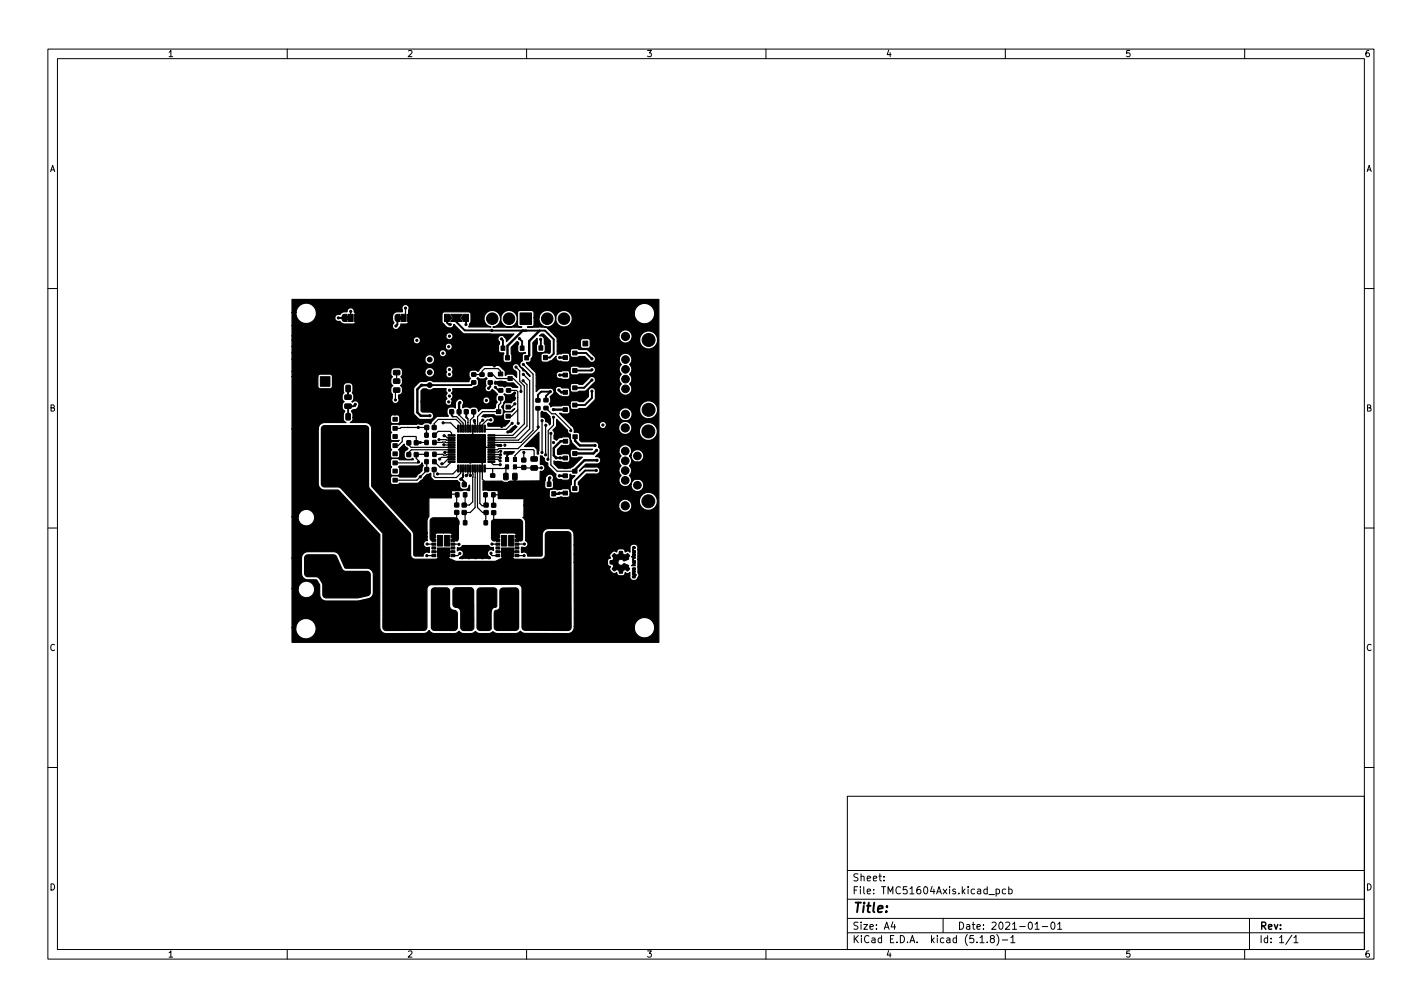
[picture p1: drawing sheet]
<svg xmlns="http://www.w3.org/2000/svg" width="297mm" height="210mm" viewBox="0 0 297 210" stroke-linecap="round" stroke-linejoin="round" font-family="sans-serif">
<defs><g id="words">
<text font-size="2.8" x="178" y="190.6">Title:</text>
<g font-size="2.1">
<text x="178" y="184">Sheet:</text>
<text x="178" y="186.7">File: TMC51604Axis.kicad_pcb</text>
<text x="178" y="196.9">KiCad E.D.A. kicad (5.1.8)-1</text>
<text x="178" y="194.1">Size: A4</text>
<text x="200" y="194.1">Date: 2021-01-01</text>
<text x="263" y="194.1">Rev:</text>
<text x="263" y="196.9">Id: 1/1</text>
</g>
<g font-size="1.8">
<text x="35" y="11.9">1</text>
<text x="85" y="11.9">2</text>
<text x="135" y="11.9">3</text>
<text x="185" y="11.9">4</text>
<text x="235" y="11.9">5</text>
<text x="285" y="11.9">6</text>
<text x="10.3" y="35.9">A</text>
<text x="285.3" y="35.9">A</text>
<text x="10.3" y="85.9">B</text>
<text x="285.3" y="85.9">B</text>
<text x="10.3" y="135.9">C</text>
<text x="285.3" y="135.9">C</text>
<text x="10.3" y="185.9">D</text>
<text x="285.3" y="185.9">D</text>
<text x="35" y="199.9">1</text>
<text x="85" y="199.9">2</text>
<text x="135" y="199.9">3</text>
<text x="185" y="199.9">4</text>
<text x="235" y="199.9">5</text>
<text x="285" y="199.9">6</text>
</g>
</g></defs>
<g fill="none" stroke="#000" stroke-width=".21">
<path d="M10 10.2h277v190.1h-277zM12 12.2h273v186.1h-273zM60 10.2v2M110 10.2v2M160 10.2v2M210 10.2v2M260 10.2v2M10 60.2h2M285 60.2h2M10 110.2h2M285 110.2h2M10 160.2h2"/>
<path d="M177 166.3h108v32h-108zM285 160.2h2M60 198.3v2M110 198.3v2M160 198.3v2M177 194.8h108M177 191.8h108M177 187.8h108M177 181.8h108M184.6 183.8v.1M184.6 183v.1M186.5 192.5l-.4 1h1"/>
<path d="M186.9 193v1M197 191.8v3M204.7 195.8l.4-.5v1.5M204.7 196.8h.9M206.2 196.7v.1M206.6 186.8h1.1M207.1 196l-.2-.3v-.2l.2-.2 .5 .1 .1 .2-.1 .2-.6 .2-.1 .3v.4l.2 .1h.3l.3-.3v-.2l-.3-.3M208.1 185.7l.4-.1 .3 .3-.2 .7h-.5M208.1 185.6v1.5M208.2 195.1a1.72 1.72 0 0 1 0 2.3M209.4 196.3h1.1M210 198.3v2"/>
<path d="M210.1 185.7l-.5-.1-.2 .3 .1 .7h.6M210.7 185.7l.4-.1 .3 .3-.1 .7h-.6M210.7 185.1v1.5M211.1 195.8l.5-.5v1.5M211.1 196.8h.9M216.2 193l.4-.5v1.5M216.2 194h.9M217.7 193.5h1.2M219.6 192.7l.3-.2a.8 .8 0 0 1 .5 .8 .8 .8 0 0 1-.5 .7l-.3-.1-.1-.4zM220.9 193l.5-.5v1.5M220.9 194h.9M260 198.3v2"/>
<path d="M261 191.8v6.5M269.9 195.3l-1.3 1.9M270.3 195.8l.4-.5v1.5M270.3 196.8h.8"/>
</g>
<g fill="#000" stroke="#000" stroke-width=".21">
<path d="M66.9 78.6h2v2h-2zM72.4 66.1h.5v.6h-.5zM71.6 65.8l.9-.2v1.5h-.7l-.2-.2-.1-.8zM72.8 65.6h1v1.5h-1zM74 65.6h.7l.3 .3v.8l-.2 .4h-.8zM82.2 75.5h1.2l.1 .8-1.2 .1zM82.2 77.4l1.2-.1 .1 .9h-1.2zM82.2 79.2l1.2-.1 .1 .9h-1.2zM83.4 66.1h.5v.6h-.5zM82.6 65.8l1-.2v1.5h-.7l-.3-.2-.1-.8zM83.8 65.6h1v1.5h-1zM85.1 65.6h.6l.3 .3 .1 .8-.2 .4h-.8z"/>
<path d="M92.9 65.6h1l.5 .8-.5 .7h-1zM94.2 65.6h2.4l-.5 .8 .5 .7h-2.4l.5-.7zM96.9 65.6h1v1.5h-1l-.5-.7zM98.5 79.5h.9v.7h-.8zM98.5 77.9l.9-.1v.7l-.8 .1zM100.3 77.9h.8v.6l-.8 .1zM100.3 79.5h.8v.7h-.8zM102 77.9h.8v.6l-.8 .1zM102 79.5h.8v.7h-.8zM104.1 77.7h.9v.8h-.9zM103.7 74.3h.8v.9h-.8zM104.7 72.3h.8v.9h-.8z"/>
<path d="M106.1 78.6h.9v.8h-.9zM105.6 74.3h.8v.9h-.8zM107.7 74.3h.8v.9h-.8zM108.7 72.3h.8v.9h-.8zM109.6 74.3h.8v.9h-.8zM108.6 65.3h2.4v2.4h-2.4zM111.6 74.2h.8v.9h-.8zM112.6 72.2h.8v.9h-.8zM113.5 74.2h.8v.9h-.8zM117.6 74.3h.9v.8h-.9zM117.6 72.4h.9v.8h-.9zM117.6 77.9h.9v.8h-.9z"/>
<path d="M117.6 76h.9v.8h-.9zM119.6 73.3h.9v.8h-.9zM119.6 77h.9v.8h-.9zM121.8 71.2h1v1h-1zM120.1 65.3h2.4v2.4h-2.4zM61.6 98.4h3.4l.1 .2-.1 2.1-.2 .1h-3.1l-.1-.2zM61.9 89.3h3.3l.1 .2v2.2l-.2 .1-3.2-.1-.1-.2zM68.1 98.4h3.4l.1 .2-.1 2.1-.2 .1h-3.1l-.1-.2zM68.4 89.3h3.3l.1 .2v2.2l-.2 .1-3.2-.1-.1-.2zM72.3 80.5h.9l-.1 1.3-.8-.1zM72.3 86.4h.9l-.1 1.3-.8-.1zM72.1 82.5h1.2l.1 .8-1.3 .1z"/>
<path d="M72.1 84.4h1.2l.1 .8h-1.3zM74.2 80.5h.8v1.3l-.8-.1zM74.2 86.4h.8v1.3l-.8-.1zM80.1 91.7h.9v.8h-.9zM80.1 88.1h.9v.8h-.9zM80.1 98.9h.9v.8h-.9zM80.1 95.3h.9v.8h-.9zM82.1 92.6h.9v.8h-.9zM82.1 90.7h.9v.8h-.9zM82.1 89h.9v.8h-.9zM82.1 87.1h.9v.8h-.9zM82.1 99.9h.9v.8h-.9z"/>
<path d="M82.1 98h.9v.8h-.9zM82.1 96.3h.9v.8h-.9zM82.1 94.4h.9v.8h-.9zM82.2 81h1.2l.1 .8-1.2 .1zM85 92h.8v.9h-.8zM85 94.5h.8v.8h-.8zM86.6 92h.7v.9h-.7zM86.6 94.5h.7v.8h-.7zM88.7 90.4l.7 .1v.8h-.7zM88.7 92h.7v.8h-.7zM88.7 94.4l.7 .1v.8h-.7zM88.7 96h.7v.8h-.7z"/>
<path d="M88.8 88.8h.7v.9h-.7zM88.8 97.6h.7v.8h-.7zM89 83.1h1.5v1.5h-1.5zM90.3 88.8h.8v.9h-.8zM90.3 97.6h.8v.8h-.8zM90.4 90.4l.7 .1v.8h-.7zM90.4 92h.7v.8h-.7zM90.4 94.4l.7 .1v.8h-.7zM90.4 96h.7v.8h-.7zM94 85.6h.7v.8h-.7zM93.6 90.8h1.4l.1 .2-1.5 .1zM93.6 91.3h1.4l.1 .2-1.5 .1z"/>
<path d="M93.6 91.8h1.4l.1 .2-1.5 .1zM93.6 92.3h1.4l.1 .2-1.5 .1zM93.6 92.8h1.4l.1 .2-1.5 .1zM93.6 93.3h1.4l.1 .2-1.5 .1zM93.6 93.8h1.4l.1 .2-1.5 .1zM93.6 94.3h1.4l.1 .2-1.5 .1zM93.6 94.8h1.4l.1 .2-1.5 .1zM93.6 95.3h1.4l.1 .2-1.5 .1zM93.6 95.8h1.4l.1 .2-1.5 .1zM93.6 96.3h1.4l.1 .2-1.5 .1zM95.6 97.1h.3l-.1 1.5-.2-.1zM95.6 88.8h.3l-.1 1.4h-.2z"/>
<path d="M95.5 85.6h.8v.8h-.8zM96.1 97.1h.3l-.1 1.5-.2-.1zM96.1 88.8h.3l-.1 1.4h-.2zM96.6 97.1h.3l-.1 1.5-.2-.1zM96.6 88.8h.3l-.1 1.4h-.2zM97.1 97.1h.3l-.1 1.5-.2-.1zM97.1 88.8h.3l-.1 1.4h-.2zM97 85.6h.8v.8h-.8zM97.6 97.1h.3l-.1 1.5-.2-.1zM97.6 88.8h.3l-.1 1.4h-.2zM98.1 97.1h.3l-.1 1.5-.2-.1zM98.1 88.8h.3l-.1 1.4h-.2z"/>
<path d="M98.6 97.1h.3l-.1 1.5-.2-.1zM98.6 88.8h.3l-.1 1.4h-.2zM98.6 85.6h.7v.8h-.7zM99.1 97.1h.3l-.1 1.5-.2-.1zM99.1 88.8h.3l-.1 1.4h-.2zM99.6 97.1h.3l-.1 1.5-.2-.1zM99.6 88.8h.3l-.1 1.4h-.2zM96.7 91.9h3.6v3.6h-3.6zM100.1 97.1h.3l-.1 1.5-.2-.1zM100.1 88.8h.3l-.1 1.4h-.2zM100.6 97.1h.3l-.1 1.5-.2-.1zM100.6 88.8h.3l-.1 1.4h-.2z"/>
<path d="M101.1 97.1h.3l-.1 1.5-.2-.1zM101.1 88.8h.3l-.1 1.4h-.2zM102.5 99l.8-.1 .1 .7h-.9zM101.9 96.3h1.4l.1 .2-1.4 .1zM101.9 95.8h1.4l.1 .2-1.4 .1zM101.9 95.3h1.4l.1 .2-1.4 .1zM101.9 94.8h1.4l.1 .2-1.4 .1zM101.9 94.3h1.4l.1 .2-1.4 .1zM101.9 93.8h1.4l.1 .2-1.4 .1zM101.9 93.3h1.4l.1 .2-1.4 .1zM101.9 92.8h1.4l.1 .2-1.4 .1zM101.9 92.3h1.4l.1 .2-1.4 .1z"/>
<path d="M101.9 91.8h1.4l.1 .2-1.4 .1zM101.9 91.3h1.4l.1 .2-1.4 .1zM101.9 90.8h1.4l.1 .2-1.4 .1zM104.1 79.6h.9v.8h-.9zM103.7 85.5h.9v.8h-.9zM104.2 81.2h.8v.6l-.8 .1zM104.2 82.8h.8v.7h-.8zM105.3 98.9h.8v1.3l-.9-.1zM105.6 97.1h.6v.8h-.6zM105.6 95.5h.6v.9h-.6zM105.8 81.2h.8l.1 .6-.9 .1zM105.8 82.8h.8l.1 .7h-.9z"/>
<path d="M105.7 84.6h.9v.8h-.9zM105.7 86.5h.9v.8h-.9zM107.1 98.9h.9l-.1 1.3-.8-.1zM107.2 97.1h.7v.8h-.7zM107.2 95.5h.7v.9h-.7zM109 97.2h.8v.8h-.8zM109 95.7h.8v.7h-.8zM110.9 95.4h1.3v.8l-1.2 .1zM110.9 97.3h1.3v.8l-1.2 .1zM112 84.9h.8v.7h-.8zM112 83.3l.8-.1v.7l-.8 .1zM113.6 84.9l.8-.1 .1 .7-.9 .1z"/>
<path d="M113.6 83.2h.8l.1 .7h-.9zM117.6 98.9h.9v.8h-.9zM117.6 97h.9v.8h-.9zM117.6 95.2h.9v.8h-.9zM117.6 93.3h.9v.8h-.9zM117.6 81.5h.9v.8h-.9zM117.6 79.6h.9v.8h-.9zM117.6 85.1h.9v.8h-.9zM117.6 83.2h.9v.8h-.9zM117.7 91.7h.9v.8h-.9zM117.7 89.8h.9v.8h-.9zM119.6 98h.9v.8h-.9z"/>
<path d="M119.6 94.3h.9v.8h-.9zM119.6 80.6h.9v.8h-.9zM119.6 84.2h.9v.8h-.9zM119.7 90.8h.9v.8h-.9zM64.8 112.1h3.4l.1 .2v1.6l-.3 .2-3.2-.1-.1-.2zM81.1 113h2.4v2.4h-2.4zM87.1 114.4h1.6l.1 .2v.7l-.2 .2-1.4-.1-.2-.2zM87.1 117.3h1.6l.1 .2v.8l-.2 .1h-1.4l-.2-.2zM90.2 111.8h.8v.4h-.8zM90.2 112.6h.8v.4h-.8zM90.2 113.4h.8v.4h-.8zM90.2 114.2h.8v.4h-.8z"/>
<path d="M90.2 115h.8v.4h-.8zM90.2 115.8h.8v.4h-.8zM91.4 111.8h1.1v2.2h-1.1zM90.9 102.5h3.1l.1 .2v1l-.2 .2h-2.9l-.2-.3zM90.9 108.6h3.1l.1 .2v1l-.2 .2-3-.1-.1-.2zM91.4 114.4h2.6v1.8h-2.6zM92.9 111.8h1.1v2.2h-1.1zM94.2 111.8h.8v.4h-.8zM94.2 112.6h.8v.4h-.8zM94.2 113.4h.8v.4h-.8zM94.2 114.2h.8v.4h-.8zM94.2 115h.8v.4h-.8z"/>
<path d="M94.2 115.8h.8v.4h-.8zM95 106.6h.8v.8h-.8zM95 105.1h.8v.7h-.8zM95.1 100.8h.7v.8h-.7zM95.2 102.9h.7l-.1 .8h-.7zM95.2 108.7h.7l-.1 .9h-.7zM96.6 106.6h.8v.8h-.8zM96.6 105.1h.8v.7h-.8zM96.6 100.8h.8v.8h-.8zM96.8 102.9h.7v.8h-.7zM96.8 108.7h.7v.9h-.7zM97.2 114.7h1.5l.2 .2v.8l-.2 .1h-1.5l-.1-.2z"/>
<path d="M97.2 117.7l1.5-.1 .2 .2v.8l-.2 .2-1.5-.1-.1-.2zM100.1 114.7h1.6l.1 .2v.8l-.2 .1h-1.5l-.1-.2zM100.1 117.7l1.6-.1 .1 .2v.8l-.2 .2-1.5-.1-.1-.2zM101.1 102.9h.7l-.1 .8h-.6zM101.1 108.7h.7v.9h-.7zM101.1 106.6h.8v.8h-.8zM101.1 105.1h.8v.7h-.8zM102.5 100.6h.8l.1 .7h-.9zM102.7 102.9h.7v.8h-.7zM102.8 108.7h.7v.9h-.7zM102.7 106.7h.8v.7h-.8zM102.7 105.1h.8v.8h-.8z"/>
<path d="M103.6 111.8h.8v.4h-.8zM103.6 112.6h.8v.4h-.8zM103.6 113.4h.8v.4h-.8zM103.6 114.2h.8v.4h-.8zM103.6 115h.8v.4h-.8zM103.6 115.8h.8v.4h-.8zM104.7 111.8h1.1v2.2h-1.1zM104.7 114.4h2.6v1.8h-2.6zM106.2 111.8h1.1v2.2h-1.1zM104.5 102.7l3.1-.1 .2 .2v1.1l-.3 .1h-2.9l-.2-.2zM104.5 108.8l3.1-.1 .2 .2v1.1l-.3 .1h-2.9l-.2-.2zM107.6 111.8h.8v.4h-.8z"/>
<path d="M107.6 112.6h.8v.4h-.8zM107.6 113.4h.8v.4h-.8zM107.6 114.2h.8v.4h-.8zM107.6 115h.8v.4h-.8zM107.6 115.8h.8v.4h-.8zM110.6 114.7h1.6l.1 .2v.8l-.2 .1h-1.4l-.2-.2zM110.6 117.7l1.6-.1 .1 .2v.8l-.2 .2-1.4-.1-.2-.2zM113.4 102.7h.8v.9h-.8zM114.3 100.7h.8v.9h-.8zM115.6 112.6h2.4v2.4h-2.4zM115.3 102.7h.8v.9h-.8zM117.6 102.6h.9v.8h-.9z"/>
<path d="M117.6 100.7h.9v.8h-.9zM119.6 101.6h.9v.8h-.9zM128.1 115.7a.51 .51 0 0 1 .8 .2 .79 .79 0 0 0 .6-.8l.5 .1a.55 .55 0 0 0 .6 .7l.5-.3 .2 .2a.51 .51 0 0 1 0 .8v.2l-.9 .3a.65 .65 0 0 0-.8-.4 .65 .65 0 0 0-.5 .8 .65 .65 0 0 0 .7 .5l.5-.3 1 .4a.48 .48 0 0 0 .2 .7l-.4 .5-.5-.4a.57 .57 0 0 0-.6 .8h-.3a.34 .34 0 0 1-.4-.1 .34 .34 0 0 1 0-.4v-.1a.63 .63 0 0 0-1 .1 .42 .42 0 0 1-.4-.2 .42 .42 0 0 1 .2-.5l.1-.2a.61 .61 0 0 0-.8-.6v-.3a.34 .34 0 0 1 .1-.4 .34 .34 0 0 1 .4 0l.3-.5-.3-.5zM131.9 118h.2l.2-.3h.4l-.5 .2 .5 .2zM132.1 119.8a.41 .41 0 0 1 .7 .2l.1 .1h-.5l.2-.2-.3-.1 .1 .3h-.2zM132.2 118.6h.5v.1l-.5 .1 .5 .2h-.5zM132.1 119.2l.3-.1 .1 .3v-.2a.2 .2 0 0 1 .3 .1 .2 .2 0 0 1-.2 .2l-.3 .1v-.3v.3l-.1-.1zM132.2 116.8h.2l-.1 .2 .4 .1a.32 .32 0 0 1-.4 .1 .32 .32 0 0 1-.1-.4zM132.2 117.3l.5-.1v.1h-.3l.2 .2v-.1a.17 .17 0 0 1 .1 .2 .17 .17 0 0 1-.2 .1 .17 .17 0 0 1-.1-.3l-.1-.1 .1 .3h-.2zM132.2 115.2l.5-.1-.3 .1 .1 .2 .1-.1a.17 .17 0 0 1 .1 .2 .17 .17 0 0 1-.3 .1 .17 .17 0 0 1 0-.3h-.2l.2 .2h-.2zM132.1 115.6h.5l.1 .4-.5 .1 .4-.1-.5-.2 .5-.1zM132.2 114.7h.2l-.1 .2 .4 .1a.37 .37 0 0 1-.6-.3z"/>
<path d="M132.2 114.2l.2-.1 .2 .3-.1-.2a.19 .19 0 0 1 .2 .1 .19 .19 0 0 1-.2 .2h-.1l-.1-.3 .1 .3h-.2zM131.9 116.2h.3a.26 .26 0 0 1 .5 .1 .26 .26 0 0 1-.3 .3l.2-.1a.16 .16 0 0 0-.2-.2 .16 .16 0 0 0-.1 .2l.1 .1zM81.1 126.3h2.4v2.4h-2.4zM90.7 123h1.7l.2 .1 .1 3.2-.2 .2-1.7 .1-.2-.2zM93 128.1h2.4v2.4h-2.4zM115.6 126h2.4v2.4h-2.4zM132.1 120.3a.29 .29 0 0 1 .5-.1 .29 .29 0 0 1-.1 .5l-.1-.2 .2-.1h-.4l.2 .1v.2h-.2z"/>
<circle cx="61.8" cy="69.7" r=".23"/>
<circle cx="61.8" cy="71.3" r=".23"/>
<circle cx="61.8" cy="77.8" r=".23"/>
<circle cx="61.8" cy="74.5" r=".23"/>
<circle cx="61.8" cy="76.1" r=".23"/>
<circle cx="61.8" cy="72.9" r=".23"/>
<circle cx="62.9" cy="79.6" r="1"/>
<circle cx="64.7" cy="79.7" r=".23"/>
<circle cx="64.7" cy="77.7" r=".23"/>
<circle cx="68.3" cy="63.2" r=".23"/>
<circle cx="69.2" cy="67.6" r=".23"/>
<circle cx="69.9" cy="63.2" r=".23"/>
<circle cx="70.7" cy="66.4" r=".22"/>
<circle cx="71.1" cy="79.8" r=".23"/>
<circle cx="71.5" cy="63.2" r=".23"/>
<circle cx="73.2" cy="63.2" r=".23"/>
<circle cx="73.2" cy="68.1" r=".23"/>
<circle cx="73.3" cy="65" r=".23"/>
<circle cx="74.8" cy="63.2" r=".23"/>
<circle cx="76.3" cy="67.2" r=".22"/>
<circle cx="76.5" cy="63.2" r=".23"/>
<circle cx="76.6" cy="66.4" r=".23"/>
<circle cx="78.1" cy="63.2" r=".23"/>
<circle cx="79.3" cy="67.2" r=".23"/>
<circle cx="79.8" cy="63.2" r=".23"/>
<circle cx="81.2" cy="64.4" r=".23"/>
<circle cx="81.4" cy="63.2" r=".23"/>
<circle cx="81.5" cy="67.1" r=".23"/>
<circle cx="82.7" cy="68.1" r=".23"/>
<circle cx="83" cy="63.2" r=".23"/>
<circle cx="84" cy="68.4" r=".23"/>
<circle cx="84.6" cy="63.2" r=".23"/>
<circle cx="84.7" cy="64.3" r=".22"/>
<circle cx="86.2" cy="63.2" r=".23"/>
<circle cx="87" cy="66.3" r=".23"/>
<circle cx="87.1" cy="71.1" r=".23"/>
<circle cx="87.1" cy="67.2" r=".23"/>
<circle cx="88.1" cy="63.1" r=".23"/>
<circle cx="88.1" cy="69.1" r=".23"/>
<circle cx="89.4" cy="66.2" r=".22"/>
<circle cx="89.7" cy="63.1" r=".23"/>
<circle cx="89.8" cy="77.7" r=".5"/>
<circle cx="89.8" cy="75.1" r=".5"/>
<circle cx="91.3" cy="63.1" r=".23"/>
<circle cx="92.5" cy="73.8" r=".23"/>
<circle cx="93" cy="63.1" r=".23"/>
<circle cx="93.7" cy="72.4" r=".23"/>
<circle cx="93.9" cy="70.2" r=".23"/>
<circle cx="93.9" cy="78.2" r=".23"/>
<circle cx="93.9" cy="77.2" r=".23"/>
<circle cx="94.1" cy="67.7" r=".23"/>
<circle cx="94.6" cy="63.1" r=".23"/>
<circle cx="96.3" cy="63.1" r=".23"/>
<circle cx="97.3" cy="67.8" r=".23"/>
<circle cx="97.5" cy="78.6" r=".23"/>
<circle cx="97.9" cy="64.3" r=".23"/>
<circle cx="97.9" cy="63.1" r=".23"/>
<circle cx="99.1" cy="75.8" r=".23"/>
<circle cx="99.6" cy="63.1" r=".23"/>
<circle cx="101.2" cy="63.1" r=".23"/>
<circle cx="102.7" cy="74.8" r=".23"/>
<circle cx="102.7" cy="69" r=".23"/>
<circle cx="102.8" cy="63.1" r=".23"/>
<circle cx="102.8" cy="66.5" r="1.2"/>
<circle cx="103.3" cy="76.4" r=".22"/>
<circle cx="104.4" cy="63.1" r=".23"/>
<circle cx="104.7" cy="70.8" r=".23"/>
<circle cx="106" cy="63.1" r=".23"/>
<circle cx="106.3" cy="66.5" r="1.2"/>
<circle cx="107.5" cy="72.8" r=".23"/>
<circle cx="107.7" cy="78.2" r=".23"/>
<circle cx="107.8" cy="76.6" r=".22"/>
<circle cx="107.8" cy="63" r=".23"/>
<circle cx="108.5" cy="70.7" r=".23"/>
<circle cx="109.3" cy="79.5" r=".23"/>
<circle cx="109.3" cy="78.2" r=".23"/>
<circle cx="109.3" cy="76.1" r=".23"/>
<circle cx="109.4" cy="63" r=".23"/>
<circle cx="111" cy="63" r=".23"/>
<circle cx="111.7" cy="73.4" r=".23"/>
<circle cx="112.7" cy="63" r=".23"/>
<circle cx="112.9" cy="70.9" r=".23"/>
<circle cx="114.3" cy="66.5" r="1.2"/>
<circle cx="114.4" cy="63" r=".23"/>
<circle cx="114.7" cy="76.9" r=".23"/>
<circle cx="116" cy="63" r=".23"/>
<circle cx="116.8" cy="76.4" r=".23"/>
<circle cx="116.8" cy="72.8" r=".23"/>
<circle cx="116.9" cy="74.7" r=".23"/>
<circle cx="116.9" cy="78.3" r=".23"/>
<circle cx="117" cy="79.8" r=".22"/>
<circle cx="117.6" cy="63" r=".23"/>
<circle cx="117.8" cy="66.5" r="1.2"/>
<circle cx="119.3" cy="63" r=".23"/>
<circle cx="120.9" cy="63" r=".23"/>
<circle cx="121.6" cy="68.9" r=".23"/>
<circle cx="122.5" cy="63" r=".23"/>
<circle cx="123.6" cy="79.3" r=".23"/>
<circle cx="123.6" cy="74.9" r=".23"/>
<circle cx="123.6" cy="77.2" r=".23"/>
<circle cx="123.9" cy="66.8" r=".23"/>
<circle cx="124.2" cy="63" r=".23"/>
<circle cx="124.5" cy="70.3" r=".23"/>
<circle cx="125.7" cy="63" r=".23"/>
<circle cx="127.4" cy="63" r=".23"/>
<circle cx="129" cy="63" r=".23"/>
<circle cx="130.6" cy="63" r=".23"/>
<circle cx="130.7" cy="77.1" r=".8"/>
<circle cx="130.7" cy="79.2" r=".8"/>
<circle cx="130.7" cy="75.1" r=".8"/>
<circle cx="130.7" cy="70.3" r=".85"/>
<circle cx="133.2" cy="78.1" r=".8"/>
<circle cx="133.2" cy="76.1" r=".8"/>
<circle cx="135.5" cy="71" r="1.35"/>
<circle cx="135.5" cy="77.4" r=".23"/>
<circle cx="135.5" cy="74" r=".23"/>
<circle cx="135.5" cy="79" r=".23"/>
<circle cx="135.5" cy="75.7" r=".23"/>
<circle cx="61.7" cy="97.5" r=".23"/>
<circle cx="61.7" cy="95.9" r=".23"/>
<circle cx="61.7" cy="94.2" r=".23"/>
<circle cx="61.7" cy="92.6" r=".23"/>
<circle cx="61.8" cy="84.4" r=".23"/>
<circle cx="61.8" cy="86" r=".23"/>
<circle cx="61.8" cy="87.6" r=".23"/>
<circle cx="61.8" cy="82.7" r=".23"/>
<circle cx="61.8" cy="81.1" r=".23"/>
<circle cx="63.9" cy="95" r=".23"/>
<circle cx="63.9" cy="97" r=".23"/>
<circle cx="63.9" cy="93" r=".23"/>
<circle cx="64.7" cy="81.7" r=".23"/>
<circle cx="65.9" cy="95" r=".23"/>
<circle cx="65.9" cy="97" r=".23"/>
<circle cx="65.9" cy="93" r=".23"/>
<circle cx="68.1" cy="93.4" r=".23"/>
<circle cx="68.1" cy="96" r=".23"/>
<circle cx="70.7" cy="93.4" r=".23"/>
<circle cx="70.7" cy="96" r=".23"/>
<circle cx="73.1" cy="95.9" r=".23"/>
<circle cx="73.1" cy="98.4" r=".23"/>
<circle cx="73.1" cy="93.3" r=".23"/>
<circle cx="73.1" cy="90.8" r=".23"/>
<circle cx="74.2" cy="82.8" r=".23"/>
<circle cx="74.2" cy="84.4" r=".23"/>
<circle cx="75.6" cy="90.8" r=".23"/>
<circle cx="75.6" cy="98.4" r=".23"/>
<circle cx="75.6" cy="95.9" r=".23"/>
<circle cx="75.6" cy="93.3" r=".23"/>
<circle cx="76.2" cy="80.5" r=".23"/>
<circle cx="77.4" cy="82.6" r=".23"/>
<circle cx="77.4" cy="85.2" r=".23"/>
<circle cx="77.4" cy="83.9" r=".23"/>
<circle cx="78.3" cy="80.5" r=".23"/>
<circle cx="78.4" cy="85.2" r=".23"/>
<circle cx="78.4" cy="82.6" r=".23"/>
<circle cx="78.4" cy="83.9" r=".23"/>
<circle cx="79.3" cy="95.7" r=".23"/>
<circle cx="79.3" cy="85.2" r=".23"/>
<circle cx="79.3" cy="99.3" r=".23"/>
<circle cx="79.3" cy="95.7" r=".12"/>
<circle cx="79.4" cy="82.6" r=".23"/>
<circle cx="79.4" cy="83.9" r=".23"/>
<circle cx="79.4" cy="90.5" r=".23"/>
<circle cx="79.4" cy="92.1" r=".23"/>
<circle cx="80.5" cy="80.5" r=".23"/>
<circle cx="82.5" cy="86.4" r=".22"/>
<circle cx="82.6" cy="83.5" r=".23"/>
<circle cx="87.4" cy="89.2" r=".23"/>
<circle cx="87.4" cy="96.5" r=".23"/>
<circle cx="87.8" cy="92.4" r=".22"/>
<circle cx="87.8" cy="99.6" r=".22"/>
<circle cx="88.1" cy="80.4" r=".22"/>
<circle cx="88.1" cy="83.9" r=".23"/>
<circle cx="89.8" cy="80.4" r=".5"/>
<circle cx="89.8" cy="82.2" r=".23"/>
<circle cx="89.8" cy="86.8" r=".23"/>
<circle cx="91.3" cy="83.7" r=".23"/>
<circle cx="91.4" cy="99" r=".23"/>
<circle cx="91.7" cy="91.8" r=".22"/>
<circle cx="91.8" cy="95.9" r=".23"/>
<circle cx="92.3" cy="96.8" r=".22"/>
<circle cx="92.6" cy="88.3" r=".23"/>
<circle cx="92.7" cy="92.9" r=".22"/>
<circle cx="92.8" cy="91" r=".23"/>
<circle cx="92.9" cy="94.5" r=".22"/>
<circle cx="93.7" cy="83.9" r=".23"/>
<circle cx="93.9" cy="82.7" r=".23"/>
<circle cx="93.9" cy="81.5" r=".23"/>
<circle cx="94.5" cy="84.1" r=".23"/>
<circle cx="96.1" cy="84.1" r=".23"/>
<circle cx="97.1" cy="92.3" r=".25"/>
<circle cx="97.1" cy="95" r=".25"/>
<circle cx="97.1" cy="93.6" r=".25"/>
<circle cx="97.4" cy="99.3" r=".25"/>
<circle cx="97.5" cy="81.5" r=".23"/>
<circle cx="98.2" cy="99.3" r=".25"/>
<circle cx="98.5" cy="92.3" r=".25"/>
<circle cx="98.5" cy="95" r=".25"/>
<circle cx="98.5" cy="93.6" r=".25"/>
<circle cx="99.1" cy="87.8" r=".25"/>
<circle cx="99.4" cy="83.8" r=".25"/>
<circle cx="99.8" cy="92.3" r=".25"/>
<circle cx="99.8" cy="95" r=".25"/>
<circle cx="99.8" cy="93.6" r=".25"/>
<circle cx="100" cy="81.5" r=".23"/>
<circle cx="100.8" cy="80.9" r=".23"/>
<circle cx="100.8" cy="87.7" r=".23"/>
<circle cx="101.6" cy="83.6" r=".23"/>
<circle cx="102.1" cy="81.1" r=".23"/>
<circle cx="102.5" cy="87.7" r=".23"/>
<circle cx="103.5" cy="80" r=".23"/>
<circle cx="103.5" cy="80.9" r=".23"/>
<circle cx="104.5" cy="96.2" r=".22"/>
<circle cx="104.5" cy="95.6" r=".22"/>
<circle cx="104.5" cy="97" r=".23"/>
<circle cx="104.5" cy="94.9" r=".22"/>
<circle cx="104.6" cy="94.2" r=".23"/>
<circle cx="104.6" cy="93" r=".23"/>
<circle cx="104.8" cy="89" r=".23"/>
<circle cx="105.5" cy="93" r=".23"/>
<circle cx="106.1" cy="90.2" r=".22"/>
<circle cx="106.6" cy="94.5" r=".22"/>
<circle cx="107" cy="88.4" r=".23"/>
<circle cx="107.5" cy="83.2" r=".23"/>
<circle cx="107.5" cy="82.1" r=".22"/>
<circle cx="107.5" cy="84.3" r=".23"/>
<circle cx="108.3" cy="88.4" r=".23"/>
<circle cx="108.8" cy="81.7" r=".23"/>
<circle cx="109.4" cy="94.5" r=".22"/>
<circle cx="111.3" cy="92" r=".22"/>
<circle cx="112.4" cy="89.1" r=".23"/>
<circle cx="113.1" cy="97.7" r=".23"/>
<circle cx="113.2" cy="94.5" r=".22"/>
<circle cx="113.2" cy="87.8" r=".23"/>
<circle cx="113.9" cy="86.8" r=".23"/>
<circle cx="114" cy="95" r=".23"/>
<circle cx="114" cy="88.8" r=".23"/>
<circle cx="114.5" cy="95.9" r=".23"/>
<circle cx="114.9" cy="99.8" r=".23"/>
<circle cx="115" cy="81.8" r=".23"/>
<circle cx="115.1" cy="90.5" r=".22"/>
<circle cx="115.6" cy="85.5" r=".23"/>
<circle cx="115.6" cy="87.1" r=".23"/>
<circle cx="115.6" cy="92.4" r=".23"/>
<circle cx="115.8" cy="82.8" r=".23"/>
<circle cx="116.2" cy="95.6" r=".23"/>
<circle cx="116.7" cy="81.4" r=".23"/>
<circle cx="116.7" cy="94.7" r=".23"/>
<circle cx="116.8" cy="99.4" r=".23"/>
<circle cx="117" cy="95.6" r=".23"/>
<circle cx="117.1" cy="97.4" r=".22"/>
<circle cx="119.2" cy="89.9" r=".23"/>
<circle cx="119.4" cy="83" r=".23"/>
<circle cx="122.9" cy="85.3" r=".23"/>
<circle cx="123.6" cy="81.7" r=".23"/>
<circle cx="124.3" cy="93" r=".23"/>
<circle cx="124.6" cy="98.2" r=".23"/>
<circle cx="124.6" cy="94" r=".23"/>
<circle cx="124.7" cy="96.1" r=".23"/>
<circle cx="125.9" cy="88.7" r=".23"/>
<circle cx="130.6" cy="96.2" r=".8"/>
<circle cx="130.6" cy="98.3" r=".8"/>
<circle cx="130.6" cy="94.2" r=".8"/>
<circle cx="130.6" cy="89.4" r=".85"/>
<circle cx="130.7" cy="81.2" r=".8"/>
<circle cx="130.7" cy="86.5" r=".85"/>
<circle cx="133.1" cy="97.2" r=".8"/>
<circle cx="133.1" cy="95.2" r=".8"/>
<circle cx="133.1" cy="99.3" r=".8"/>
<circle cx="133.2" cy="82.2" r=".8"/>
<circle cx="133.2" cy="80.2" r=".8"/>
<circle cx="135.4" cy="90.1" r="1.35"/>
<circle cx="135.5" cy="85.6" r="1.35"/>
<circle cx="135.5" cy="82.2" r=".23"/>
<circle cx="135.5" cy="80.6" r=".23"/>
<circle cx="135.6" cy="87.6" r=".23"/>
<circle cx="135.6" cy="92.6" r=".23"/>
<circle cx="135.6" cy="97.5" r=".23"/>
<circle cx="135.6" cy="95.8" r=".23"/>
<circle cx="135.6" cy="99.2" r=".23"/>
<circle cx="135.6" cy="94.1" r=".23"/>
<circle cx="61.6" cy="109.2" r=".23"/>
<circle cx="61.6" cy="110.7" r=".23"/>
<circle cx="61.6" cy="112.4" r=".23"/>
<circle cx="61.6" cy="115.6" r=".23"/>
<circle cx="61.6" cy="117.3" r=".23"/>
<circle cx="61.6" cy="114" r=".23"/>
<circle cx="61.7" cy="118.9" r=".23"/>
<circle cx="61.7" cy="105.7" r=".23"/>
<circle cx="61.7" cy="102.5" r=".23"/>
<circle cx="61.7" cy="107.3" r=".23"/>
<circle cx="61.7" cy="104.1" r=".23"/>
<circle cx="63.9" cy="118" r=".23"/>
<circle cx="64.2" cy="113.1" r=".22"/>
<circle cx="64.2" cy="114.9" r=".23"/>
<circle cx="64.2" cy="110.9" r=".23"/>
<circle cx="66.5" cy="116.2" r=".23"/>
<circle cx="67.1" cy="114.9" r=".22"/>
<circle cx="67.1" cy="110.9" r=".22"/>
<circle cx="69.4" cy="118.2" r=".23"/>
<circle cx="69.8" cy="110.9" r=".23"/>
<circle cx="70.5" cy="113.5" r=".23"/>
<circle cx="72.6" cy="113.5" r=".23"/>
<circle cx="73.1" cy="100.9" r=".23"/>
<circle cx="75.4" cy="114.2" r=".23"/>
<circle cx="75.4" cy="116" r=".23"/>
<circle cx="75.4" cy="112.2" r=".23"/>
<circle cx="75.6" cy="100.9" r=".23"/>
<circle cx="77.3" cy="114.2" r="1.2"/>
<circle cx="77.4" cy="116" r=".23"/>
<circle cx="77.4" cy="112.2" r=".23"/>
<circle cx="79" cy="114.2" r=".23"/>
<circle cx="79" cy="116" r=".23"/>
<circle cx="79" cy="112.2" r=".23"/>
<circle cx="80.4" cy="110.2" r=".23"/>
<circle cx="80.4" cy="114.1" r=".23"/>
<circle cx="80.4" cy="116.1" r=".23"/>
<circle cx="80.4" cy="112.1" r=".23"/>
<circle cx="80.4" cy="108.2" r=".23"/>
<circle cx="82.4" cy="116.1" r=".23"/>
<circle cx="82.4" cy="112.1" r=".23"/>
<circle cx="82.6" cy="119.9" r=".23"/>
<circle cx="84.4" cy="116.1" r=".23"/>
<circle cx="84.6" cy="119.9" r=".23"/>
<circle cx="86.6" cy="119.9" r=".23"/>
<circle cx="86.7" cy="112" r=".23"/>
<circle cx="86.7" cy="111.3" r=".23"/>
<circle cx="87.9" cy="111.3" r=".23"/>
<circle cx="87.9" cy="112.1" r=".23"/>
<circle cx="89.1" cy="111.3" r=".23"/>
<circle cx="89.1" cy="112.1" r=".23"/>
<circle cx="89.2" cy="116" r=".23"/>
<circle cx="89.2" cy="113.6" r=".23"/>
<circle cx="91.1" cy="100.8" r=".25"/>
<circle cx="91.1" cy="101.7" r=".25"/>
<circle cx="92" cy="113.7" r=".25"/>
<circle cx="92" cy="112.1" r=".25"/>
<circle cx="92" cy="112.9" r=".25"/>
<circle cx="92.5" cy="101.7" r=".25"/>
<circle cx="92.5" cy="100.8" r=".25"/>
<circle cx="93.5" cy="112.1" r=".25"/>
<circle cx="93.5" cy="113.7" r=".25"/>
<circle cx="93.5" cy="112.9" r=".25"/>
<circle cx="93.8" cy="101.7" r=".25"/>
<circle cx="93.8" cy="100.8" r=".25"/>
<circle cx="95.9" cy="113.7" r=".23"/>
<circle cx="96.1" cy="115.6" r=".23"/>
<circle cx="96.3" cy="100.1" r=".23"/>
<circle cx="96.5" cy="116.4" r=".25"/>
<circle cx="97.3" cy="115.2" r=".25"/>
<circle cx="97.9" cy="116.4" r=".25"/>
<circle cx="98.6" cy="115.2" r=".25"/>
<circle cx="99.3" cy="116.4" r=".25"/>
<circle cx="100.3" cy="115.2" r=".25"/>
<circle cx="100.8" cy="116.4" r=".25"/>
<circle cx="101.5" cy="115.2" r=".25"/>
<circle cx="102.2" cy="116.4" r=".25"/>
<circle cx="102.6" cy="115.5" r=".23"/>
<circle cx="102.8" cy="113.6" r=".22"/>
<circle cx="104.5" cy="101" r=".25"/>
<circle cx="104.5" cy="101.9" r=".25"/>
<circle cx="105.3" cy="112.9" r=".25"/>
<circle cx="105.3" cy="113.7" r=".25"/>
<circle cx="105.3" cy="112.1" r=".25"/>
<circle cx="105.9" cy="101" r=".25"/>
<circle cx="105.9" cy="101.9" r=".25"/>
<circle cx="106.8" cy="112.1" r=".25"/>
<circle cx="106.8" cy="112.9" r=".25"/>
<circle cx="106.8" cy="113.7" r=".25"/>
<circle cx="107.2" cy="101" r=".25"/>
<circle cx="107.2" cy="101.9" r=".25"/>
<circle cx="109.5" cy="116" r=".23"/>
<circle cx="109.5" cy="113.6" r=".23"/>
<circle cx="110.1" cy="111.3" r=".23"/>
<circle cx="110.1" cy="112" r=".23"/>
<circle cx="111.3" cy="111.3" r=".23"/>
<circle cx="111.3" cy="112.1" r=".23"/>
<circle cx="112.5" cy="112.1" r=".23"/>
<circle cx="112.5" cy="111.3" r=".23"/>
<circle cx="113.8" cy="104.3" r=".23"/>
<circle cx="114.7" cy="113.8" r=".23"/>
<circle cx="114.7" cy="115.8" r=".23"/>
<circle cx="114.7" cy="111.8" r=".23"/>
<circle cx="116.7" cy="115.8" r=".23"/>
<circle cx="116.7" cy="111.8" r=".23"/>
<circle cx="116.8" cy="103" r=".23"/>
<circle cx="117.1" cy="101.1" r=".22"/>
<circle cx="118.7" cy="113.8" r=".23"/>
<circle cx="118.7" cy="115.8" r=".23"/>
<circle cx="118.7" cy="111.8" r=".23"/>
<circle cx="120.1" cy="113.8" r=".23"/>
<circle cx="120.1" cy="115.8" r=".23"/>
<circle cx="120.1" cy="111.8" r=".23"/>
<circle cx="121.8" cy="115.8" r=".23"/>
<circle cx="121.8" cy="111.8" r=".23"/>
<circle cx="121.8" cy="113.8" r="1.2"/>
<circle cx="123.8" cy="113.8" r=".23"/>
<circle cx="123.8" cy="115.8" r=".23"/>
<circle cx="123.8" cy="111.8" r=".23"/>
<circle cx="124.7" cy="105.5" r=".23"/>
<circle cx="130.6" cy="100.3" r=".8"/>
<circle cx="130.6" cy="105.6" r=".85"/>
<circle cx="133.1" cy="101.3" r=".8"/>
<circle cx="135.4" cy="104.7" r="1.35"/>
<circle cx="135.6" cy="107.3" r=".23"/>
<circle cx="135.6" cy="109.5" r=".23"/>
<circle cx="135.6" cy="115.9" r=".23"/>
<circle cx="135.6" cy="112.7" r=".23"/>
<circle cx="135.6" cy="117.6" r=".23"/>
<circle cx="135.6" cy="111" r=".23"/>
<circle cx="135.6" cy="102.4" r=".23"/>
<circle cx="135.6" cy="114.3" r=".23"/>
<circle cx="135.6" cy="100.7" r=".23"/>
<circle cx="135.7" cy="119.2" r=".23"/>
<circle cx="61.7" cy="127.1" r=".23"/>
<circle cx="61.7" cy="120.5" r=".23"/>
<circle cx="61.7" cy="122.2" r=".23"/>
<circle cx="61.7" cy="125.5" r=".23"/>
<circle cx="61.7" cy="123.9" r=".23"/>
<circle cx="66.4" cy="120.1" r=".23"/>
<circle cx="68.2" cy="132.7" r=".23"/>
<circle cx="69.4" cy="122.1" r=".23"/>
<circle cx="69.4" cy="124.1" r=".23"/>
<circle cx="69.4" cy="120.1" r=".23"/>
<circle cx="69.8" cy="132.7" r=".23"/>
<circle cx="71.4" cy="132.7" r=".23"/>
<circle cx="72.6" cy="121.9" r=".23"/>
<circle cx="72.6" cy="123.4" r=".23"/>
<circle cx="72.6" cy="120.6" r=".23"/>
<circle cx="73.1" cy="132.7" r=".23"/>
<circle cx="74.6" cy="121.9" r=".23"/>
<circle cx="74.6" cy="123.4" r=".23"/>
<circle cx="74.6" cy="120.6" r=".23"/>
<circle cx="74.7" cy="132.7" r=".23"/>
<circle cx="75.5" cy="127.5" r=".23"/>
<circle cx="75.5" cy="129.3" r=".23"/>
<circle cx="75.5" cy="125.8" r=".23"/>
<circle cx="76.4" cy="132.7" r=".23"/>
<circle cx="77.3" cy="129.3" r=".23"/>
<circle cx="77.3" cy="125.8" r=".23"/>
<circle cx="77.3" cy="127.5" r="1.2"/>
<circle cx="78" cy="132.7" r=".23"/>
<circle cx="79" cy="127.5" r=".23"/>
<circle cx="79" cy="129.3" r=".23"/>
<circle cx="79" cy="125.8" r=".23"/>
<circle cx="79.7" cy="132.7" r=".23"/>
<circle cx="80.3" cy="127.5" r=".23"/>
<circle cx="80.3" cy="129.5" r=".23"/>
<circle cx="80.3" cy="125.5" r=".23"/>
<circle cx="81.3" cy="132.7" r=".23"/>
<circle cx="82.3" cy="129.5" r=".23"/>
<circle cx="82.3" cy="125.5" r=".23"/>
<circle cx="82.6" cy="121.9" r=".23"/>
<circle cx="82.6" cy="123.9" r=".23"/>
<circle cx="82.9" cy="132.7" r=".23"/>
<circle cx="84.3" cy="127.5" r=".23"/>
<circle cx="84.3" cy="129.5" r=".23"/>
<circle cx="84.3" cy="125.5" r=".23"/>
<circle cx="84.5" cy="132.7" r=".23"/>
<circle cx="84.6" cy="121.9" r=".23"/>
<circle cx="84.6" cy="123.9" r=".23"/>
<circle cx="86.1" cy="132.7" r=".23"/>
<circle cx="86.6" cy="121.9" r=".23"/>
<circle cx="86.6" cy="123.9" r=".23"/>
<circle cx="87.7" cy="132.7" r=".23"/>
<circle cx="88.8" cy="131.1" r=".23"/>
<circle cx="88.8" cy="129.4" r=".23"/>
<circle cx="88.8" cy="127.9" r=".23"/>
<circle cx="88.8" cy="124.7" r=".23"/>
<circle cx="88.8" cy="126.2" r=".23"/>
<circle cx="91.6" cy="127.4" r=".23"/>
<circle cx="92.2" cy="129.3" r=".23"/>
<circle cx="93.5" cy="124.8" r=".23"/>
<circle cx="94.2" cy="131.2" r=".23"/>
<circle cx="94.3" cy="127.6" r=".23"/>
<circle cx="94.8" cy="132.7" r=".23"/>
<circle cx="94.9" cy="124.8" r=".23"/>
<circle cx="97.6" cy="131.2" r=".23"/>
<circle cx="97.7" cy="127.4" r=".23"/>
<circle cx="97.7" cy="129.3" r="1.2"/>
<circle cx="98.6" cy="124.8" r=".23"/>
<circle cx="100" cy="124.8" r=".23"/>
<circle cx="101.2" cy="131.2" r=".23"/>
<circle cx="101.2" cy="129.3" r="1.2"/>
<circle cx="101.2" cy="127.4" r=".23"/>
<circle cx="103.4" cy="124.8" r=".23"/>
<circle cx="104.5" cy="132.6" r=".23"/>
<circle cx="104.7" cy="129.3" r="1.2"/>
<circle cx="104.7" cy="127.5" r=".23"/>
<circle cx="104.7" cy="131.2" r=".23"/>
<circle cx="105.2" cy="124.8" r=".23"/>
<circle cx="106.7" cy="127.5" r=".23"/>
<circle cx="106.7" cy="129.3" r=".23"/>
<circle cx="106.7" cy="131.4" r=".23"/>
<circle cx="109.6" cy="124.6" r=".23"/>
<circle cx="109.6" cy="127.8" r=".23"/>
<circle cx="109.6" cy="132.7" r=".23"/>
<circle cx="109.6" cy="129.4" r=".23"/>
<circle cx="109.6" cy="131.1" r=".23"/>
<circle cx="109.6" cy="126.2" r=".23"/>
<circle cx="111.3" cy="132.7" r=".23"/>
<circle cx="112.9" cy="132.7" r=".23"/>
<circle cx="114.6" cy="132.7" r=".23"/>
<circle cx="114.9" cy="127.2" r=".23"/>
<circle cx="114.9" cy="129.2" r=".23"/>
<circle cx="114.9" cy="125.2" r=".23"/>
<circle cx="116.3" cy="132.7" r=".23"/>
<circle cx="116.9" cy="129.2" r=".23"/>
<circle cx="116.9" cy="125.2" r=".23"/>
<circle cx="117.9" cy="132.7" r=".23"/>
<circle cx="118.9" cy="127.2" r=".23"/>
<circle cx="118.9" cy="129.2" r=".23"/>
<circle cx="118.9" cy="125.2" r=".23"/>
<circle cx="119.5" cy="132.7" r=".23"/>
<circle cx="120.2" cy="127.2" r=".23"/>
<circle cx="120.2" cy="129.2" r=".23"/>
<circle cx="120.2" cy="125.2" r=".23"/>
<circle cx="121.2" cy="132.7" r=".23"/>
<circle cx="121.8" cy="127.2" r="1.2"/>
<circle cx="121.9" cy="129.2" r=".23"/>
<circle cx="121.9" cy="125.2" r=".23"/>
<circle cx="122.8" cy="132.7" r=".23"/>
<circle cx="123.9" cy="127.2" r=".23"/>
<circle cx="123.9" cy="129.2" r=".23"/>
<circle cx="123.9" cy="125.2" r=".23"/>
<circle cx="124.5" cy="132.7" r=".23"/>
<circle cx="126.1" cy="132.7" r=".23"/>
<circle cx="127.7" cy="132.7" r=".23"/>
<circle cx="129.3" cy="132.7" r=".23"/>
<circle cx="135.7" cy="127.4" r=".23"/>
<circle cx="135.7" cy="125.8" r=".23"/>
<circle cx="135.7" cy="124.2" r=".23"/>
<circle cx="135.7" cy="122.5" r=".23"/>
<circle cx="135.7" cy="120.8" r=".23"/>
</g>
<path d="M96.7 124v1.5M101.8 124v1.5M106.9 124v1.5" fill="none" stroke="#000" stroke-width="2.1"/>
<path d="M65.7 118.1h1.6" fill="none" stroke="#000" stroke-width="2"/>
<g fill="none" stroke="#000" stroke-width=".25">
<path d="M73.3 65h.1M73.3 65v1.4M75.3 66.4h1.3M82.9 77.8v1.8M84.7 64.3v1.7l-.4 .4M87 66.3l-1.4 .1M100.7 79.9l.1 1M102.4 78.2h.6l.8 .8h3.4l1.6 1.6v1.1M103.5 80h.1M103.5 80h1.1M104.6 78.1v-.6l-.6-.5h-2.8l-.5 .5v.7h-1.7M107.5 72.8l.6 .6v1.3"/>
<path d="M107.8 76.6l.8 .8v2.2l.9 1v7.9l-2.4 2.4h-4.4M109.3 79.5l.8 .8v8.6l-2.5 2.5h-4.9M109.3 76.1l2.1 2v11.8l-2.6 2.5h-6.1M109.3 78.2l1.3 1.3v10.1l-2.3 2.3h-5.6M111.7 73.4l.3 .3v1M121.6 65.8h1.2l1.1 1M74.2 84.4l-.1 .5M79.3 95.7h1.2M79.3 99.3h1.2M79.4 92.1h1.1M80.5 88.5h-.6l-.5 .4v1.6M82.5 89.4h1.1l.2-.2h5.3l-.1 1.7"/>
<path d="M82.9 81.4l-.3 .3v1.8M85.4 92.5v.4l.5 .5h8.4M89.1 94.9h-2.1l-.1 .8 .5 .5-.2 .5h-4.7M89.1 92.4l-2.2 .1v-1.2l-.1-.2h-2.5l-.3 .3v.8l-.8 .8h-.7M89.1 96.4v1.8l-2 2.1h-4.6M89.8 82.2v1.7h1.4l.1-.2M90.7 89.2v-.8l.8-.8h3.8l.9 .9v1M90.7 92.4h3.6M90.7 94.9h1.8l.1 .1 1.7-.1M90.7 96.4l1.2 1.1h1.3l1.1-1.1M90.7 90.9l.8-.8h2.5l.3 .3v.5M91.7 91.8h.1"/>
<path d="M91.7 91.8l2.6 .1M92.6 88.3h1.5l1.2 1.2h.4M92.7 92.9h1.6M92.8 91h.2l.4 .4h.9M94.3 93.9h-8.4l-.5 .6v.4M94.3 94.4l-1.4 .1M94.3 95.9h-.8l-.9 .9h-.3M94.3 95.4l-2.1 .1-.4 .4M94.6 87h.8l1.3 1.4v1.1M95.7 97.8l-1.1 1.2h-3.2M95.9 86.6l1 1.1M95.9 86h.1"/>
<path d="M96.2 97.8v1l-.9 .9h-4.4l-.3-.3 .1-1.4M96.7 97.8v1.4M96.7 97.8h.1M96.7 97.8h.5M97.1 97.8h.1M97.2 88h.1M97.2 89.5h.1M97.2 88v1.5M97.4 99.3h.1M97.6 87.3l.2 .2-.1 2M97.7 97.8v1.2l-.3 .3M97.8 88.2h-.1"/>
<path d="M98.2 99.3h.1M98.2 97.8v1.5M98.5 93.7l-.3 .2M98.7 89.5v2.7l-.1 .1M98.7 97.8v7l-.6 .7h-1.1l.2-.2v-2M98.9 86.5v.5l-.7 .7v1.8M99.2 88.4v1.1M99.2 97.8v8.2l-1 1h-1.2l.2 .2v2M99.7 97.8v8.2l1.1 1h.7M99.8 88.7l-.1 .1M100 95.1l.7 .8 .1 4.1 .9 .9h1.2M100.2 97.8v7.3l.5 .5h.8l-.1-.1v-2.2"/>
<path d="M100.8 87.7l-.6 .6v1.2M101.2 97.8h4.1l.4-.3h.2l-.2 .2v1.8M102.5 87.7h-.7l-1.1 1v.8M102.7 93.4h-2.5l-.2 .2M102.7 94.9h1.8M102.7 96.4v.2l.4 .4h1.4M102.7 95.9h1.3l.5 .3M102.7 95.4h1.4l.4 .2M102.9 97.8v1.4M104.6 83.2v1l-.4 .4v1.3h-3.4l-1 1.1-.1 2.5M104.6 94.2h-.3l-.2 .2h-1.4M106.2 81.5h1.7l.3 .3 .1 6.6"/>
<path d="M107 88.4l-1.3 1.2h-4.3l-.2-.1M107.5 83.2h-1.3M107.5 84.3l-.6 .7-.7-.1M107.6 97.5l1.8 .1 .1 .1h3.6M108.2 85.6l-1.3 1.3h-.7M109.4 94.5v1.6M109.4 94.5h.1M111.6 95.8v-1.7l-.2-.2h-2.6l-1.2 1.2v.8M112.4 85.2v4.3l-4.2 4.2h-4l-.2 .2h-1.3M113.1 97.7h.1M113.2 87.8v6.7M113.2 94.5h.1"/>
<path d="M114 88.8v6.2M114 85.4v-.2l1.3 1.2h.7l3.2 3.2v.3M115.1 90.5v6.6l1.3 1.3h3.7M115.6 87.1v1.7l-1.1 1.1v6M120 98.4h.1M89.2 116h1.4M89.2 113.6h1.4M90.6 115.2h4M92.5 103.2h2.9l.1 .1-.1 2.1M94.6 113.6l1.3 .1M95.4 107l.1 2.2-.1 .1h-2.9M96.1 115.6l-.5 .4h-1"/>
<path d="M101.5 109.3v.1M101.5 107.1v2.1M102.6 115.5v.3l.2 .2h1.2M102.8 113.6h.1M102.8 113.6h1.2M103.1 109.4h2.9M103.1 109.2h.1M103.3 107l-.2 .2v2M104 115.2h4M106 103.3h-2.9v2l.2 .2M106 109.4h.1M106 103.3h.1"/>
<path d="M108 116h1.5M108 113.6h1.5M108 113.6h.1"/>
</g>
<g fill="none" stroke="#000" stroke-width=".4">
<path d="M70.7 66.4h1.3M83 66.4v1.4l-.3 .3M93.4 66.4v.9l.4 .4h.3M95.4 66.4v.9l1.7 1.7h16.7l1.9 1.9v3l-.8 .8h-1M97.4 66.4l-.1 1.4M99 79.9l-.6 .5h-8.6M102.4 79.9v.8l-.3 .4M104.1 74.7l-1.4 .1M104.7 70.8l.4 .3v1.6M108.5 70.7l.6 .6v1.4M112.9 70.9l.1 1.8M116.8 76.4h1.3"/>
<path d="M116.8 72.8h1.3M117 79.8l.1 .2h1M120.1 73.7h2.3l1.2 1.2M123.6 79.3l-1.6 1.7h-1.9M123.6 77.2l-.1 .2h-3.4M72.7 84.8h.1M72.7 84.8v1.8M72.7 81.1v1.8M74.2 84.4l-.4 .4h-1.1M74.6 81.1h1.3l1.5 1.5M77.4 85.2l-1.4 1.4h-1.4M87.2 81.3v.1"/>
<path d="M89.8 80.4h.1M94.3 86v.7l.3 .3M95.9 86v.6M96.7 99v.6l-.4 .5h.2l.7 .7v.4M97.4 86v1.1l.2 .2M98.9 86v.5M99.1 87.8l.1 .6M103.5 80.9l.6 .6h.5M103.9 92.9l.1 .1M106.6 94.5l-.7 .6v.8M107.6 99.5v1.1l-.4 .4M114 83.5v-.8l1-.9h-2l-.6 .6v1.2"/>
<path d="M116.2 95.6h1.6M117.1 97.4h1M119.4 83l-.6 .6h-.7M123.6 81.7v1.4l-1.4 1.5h-2.1M124.6 98.2h-2.4l-2.1 2.2v1.6M118.1 101.1h-1"/>
</g>
<g fill="#000">
<circle cx="116.8" cy="72.8" r=".2"/>
<circle cx="115.6" cy="85.5" r=".25"/>
</g>
<g fill="none" stroke="#000" stroke-width=".5">
<path d="M110 69h-.8l-3.2 3.2v2.5M112.7 69l-2.2 2.2v3l-.5 .5M116.9 74.7h1.2M116.9 78.3h1.2M87.2 81.4v4.7l.7 .7h1.9M89.8 80.4h-1.8l-.8 .9M96.1 84.1l-.2 .1v1.8M114.9 99.8l-.2 .1v1.2M115.6 85.5h2.5M116.7 81.4l.5 .5h.9M117 95.6h1.1M118.1 93.7h-.4l-1 1"/>
<path d="M118.1 99.3l-1.3 .1M118.1 92.1h-1l-1.4 1.5v1.5l.5 .5M120.1 91.2v.8l1 1h3.2M124.6 94l-.6 .7h-3.9M124.7 96.1h-2.6l-2 2v.3M113.8 103.1v1.2M118.1 103l-2.4 .1"/>
</g>
<path d="M96.9 87.7l.3 .3M102.7 92.9h1.2" fill="none" stroke="#000" stroke-width=".3"/>
<path d="M104 93h.6" fill="none" stroke="#000" stroke-width=".6"/>
<g fill="#000" stroke="#000" stroke-width=".25">
<path d="M103.4 79.6l2.2 .1 .5 .3 1.1-.1 1 1h-1.1l-.5-.3h-.8a.46 .46 0 0 1-.8 0h-.8l-.4-.4-.4-.1zM67.3 89.1l.5-.2h8.5l.5 .2 .2 .4 .1 12.4 8.6 9.5 .1 4.4 .2 .6 .7 .4h4a.62 .62 0 0 0 .8-.6v-.5a.81 .81 0 0 1 .4-1.2h1.6l.2 .2a.71 .71 0 0 1 0 1.1l.1 .8 1.4 .6h8.1l1.5-.7 .1-.7-.1-.7 .2-.5 2-.1 .3 .6-.2 .6v.6l.3 .4 5.8 .1 .5-.4 .2-.4v-4.3l.2-.4 .5-.3 4.3 .1 .4 .6-.1 19.6-.6 .3h-8.9l-.4-.1-.3-.6v-8l-.2-.6-.5-.3-18.2 .1-.6 .2-.3 .5v8.1l-.3 .6-.4 .1h-7.8l-.5-.1-.2-.5v-19.6l-8.9-9.6-.5-.1h-2.9l-.5-.4-.1-11.8zM95.6 90.8h2.7a.6 .6 0 0 1 .9 0l1.7-.1a.33 .33 0 0 1 .5 .1 .33 .33 0 0 1 0 .4v1.8a.6 .6 0 0 1 0 .8v2.3a.35 .35 0 0 1 0 .4 .35 .35 0 0 1-.5 .1l-.2 .1-.4-.1h-1.6a.6 .6 0 0 1-.9 0h-1.8a.33 .33 0 0 1-.4 0 .33 .33 0 0 1 0-.5zM105.3 94.3h2.1l-.4 .5h-1.7zM105.2 82.3l.2-.1 .4 .2h.7l.6-.2h.4v1.4l-.4 .1-.3 .4h-1.2l-.4 .4v1l.3 .4h1.2l.8-.6-.7 .7h-1.2l-.4 .3v1l.1 .4 .3 .1h.9l-1 1.2h-3.6l-.1-.5 .2-.2a.77 .77 0 0 0 1.3-.5 .77 .77 0 0 0-1.2-.8h-.5a.47 .47 0 0 1-.7 0h-.2l.4-.4h2.1l.5 .3 1.2-.1 .2-.3v-1l-.3-.6 .4-.5 .1-.4a1.12 1.12 0 0 0 0-1.6zM106 90.3l1.2-1.2a.47 .47 0 0 1 .8 0l-1.2 1.2zM109.6 93.2l3-3-.1 4.6h-.3v-1l-.5-.5zM113 86.1l.2-.2 .4 .2h.5l.8 .8 .1 1.6-.2 .2a.75 .75 0 0 0-.8-.7 .75 .75 0 0 0-1-.9zM116.3 87.6l2.2 2.2a.75 .75 0 0 0 .7 .9v1l.2 .6 1.3 1.4 .4 .1h2.7l-.2 .1h-2.7l-.3-.1h-1l-.3 .1-.2 .3v.9l.2 .4 1.2 .1 1.1-.1-2.4 2.2h-2.5l-1-.9v-.6l1.9 .4h1l.4-.3 .1-1.1-.2-.3-.3-.2h-1l-1 .2-.1-1 .9-.9 1.2 .1 .4-.2 .1-.4v-1l-.4-.3h-1.1l-.8 .2-.6 .5-.5-.2v-.8a.74 .74 0 0 0-.2-1.1l.7-.8zM63.8 116.1l.5-.3 5.5 .1 .4 .2 1.2 2.7 .5 .4 5.1 .2 .3 .6v4l-.5 .4-2.1 .4h-6.9l-.3-.5-.1-2.3-.7-1.3-.5-.3h-2.1l-.4-.4-.1-3.5zM90 108.4l.5-.3h4.6l.4 .2 .3 .5v3.6a.45 .45 0 0 1-.2 .5 .45 .45 0 0 1-.6 0h-.5v-1.3l-.5-.3h-2.8l-.4 .4v1.1h-.7l-.2-.4v-3.6zM95.5 114.3a.75 .75 0 0 0 1.1-.4h5.5a.74 .74 0 0 0 1 .4v.7a.8 .8 0 0 0-1.2 .1 .8 .8 0 0 0 .2 1.2l.4 .3h-6.5l.3-.3a.75 .75 0 0 0 .4-1.1 .75 .75 0 0 0-1.2-.2z"/>
<path d="M102.8 108.7l.6-.2h5.4l.4 .6-.1 3.5a.49 .49 0 0 1-.7 .3h-.5v-1.2l-.4-.4h-2.8l-.4 .3-.1 1.3-.9 .1a.56 .56 0 0 1-.6-.7v-3.2zM90.3 123l.5-.3h2.4l.5 .2 .2 .5v3.1a1.08 1.08 0 0 0 1.2 1l.4 .6v2.9l-.2 .5-.5 .1h-4l-.4-.1-.3-.5v-7.6zM94.9 122.9l.4-.2h3l.6 .4 .1 7.9-.3 .5-.4 .1h-1.4l-.5-.2-.2-.4v-3.3a1.08 1.08 0 0 0-1.2-1l-.4-.6v-2.7zM99.9 122.9l.4-.1 2.8-.1a.59 .59 0 0 1 .7 .7l-.1 3.3a1.08 1.08 0 0 0-1.1 1.2v3.1a.5 .5 0 0 1-.1 .5 .5 .5 0 0 1-.5 .1h-1.8l-.5-.5-.1-7.7zM104.7 122.9l.4-.1 2.5-.1 .7 .4v7.8l-.1 .5-.5 .2h-3.8l-.4-.1-.2-.6v-3a.81 .81 0 0 1 .8-.6l.3-.4v-3.4zM61 62.5h76.6v71.6h-76.6v-3h.8v.4a2.14 2.14 0 0 0 3.2 1.6 2.14 2.14 0 0 0 0-3.7 2.14 2.14 0 0 0-3.2 1.7h-.8v-8.2h1.3v.3a1.74 1.74 0 0 0 2.6 1.3 1.74 1.74 0 0 0 0-2.9 1.74 1.74 0 0 0-2.6 1.3h-1.3v-6.4h2v3.2l.1 .7 .3 .3 .5 .3 2.3 .2 .6 .9v2.4l.3 .5 .5 .4 7.3 .1 2.4-.6 .5-.6 .2-.6v-3.8l-.3-.8-.4-.3-.6-.2h-4.6l-1.2-2.7-.7-.6-.5-.1h-5.6l-.8 .4-.3 .9h-2v-8.6h1.3v.3a1.74 1.74 0 0 0 2.6 1.3 1.74 1.74 0 0 0 0-2.9 1.74 1.74 0 0 0-2.6 1.3h-1.3v-18.4h5.5v11.5l.1 .6 .4 .5 .6 .2 3.1 .1 8.6 9.2v19.4l.2 .6 .5 .5 .7 .2h7.8l.6-.2 .5-.5 .6 .5 .6 .2h4.1l.6-.2 .4-.3 .4 .3 .6 .2h1.6l.8-.5 .5 .4 .5 .1h2l.7-.4 .9 .4h3.8l.6-.2 .4-.3 .5 .4 .5 .1h8.9l.5-.1 .5-.4 .4-1h12.5a2.14 2.14 0 0 0 2.9 2.3 2.14 2.14 0 0 0 .7-3.6 2.14 2.14 0 0 0-3.5 .9l-.1 .4h-12.5l-.1-13.4h7l.1 .6 .6 .3-.2 .4v.3l.6 .7 .4 .1 .4-.2 .3 .6h.9l.4-.1 .2-.5 .5 .2 .5-.3v1l.1 .4 .4 .3h.7l.3-.3 .4-.8-.3-.5 .1-5.3-.4-.6-.7-.1-.4 .3-.2 .4v1l-.5-.3-.5 .3-.2-.6-.4-.1-.9 .1-.3 .6-.4-.3-.4 .1-.6 .7v.3l.2 .4-.6 .3-.1 .6h-7v-5.7l-.2-.8-.5-.4-.6-.1h-4.1l-.8 .3-.4 .6-.1 4.7-3 .1a.83 .83 0 0 0-.4-.8 .83 .83 0 0 0-.9 .1v-1.2l.3 .1a.76 .76 0 0 0 1-.4 .76 .76 0 0 0-.5-1l.1-3.8-.1-.6-.5-.5 .2-.1v-2.4h19.8a1.38 1.38 0 0 0 2 1.4 1.38 1.38 0 0 0 .2-2.4h2.2v.4a1.89 1.89 0 0 0 2.8 1.4 1.89 1.89 0 0 0 0-3.2 1.89 1.89 0 0 0-2.8 1.4l-2.3-.1a1.38 1.38 0 0 0-2.1 1.1h-19.8l-.1-1.4h-5.2v-1.4h10.6v1l.4 .3 1.1 .1 1-.4 .4 .2h1l.3-.2 .2-.3-.1-1.1-.4-.3h-1.1l-1.1 .3-.2-.2h-1l-.3 .2-.2 .4h-10.6l-.2-.3h-3v-1.9h4l.5 .2h8.4v1l.1 .2 .3 .2h.9l.4-.2 .1-.2v-1.2l-.1-.2a.85 .85 0 0 0-.6-1.3 .85 .85 0 0 0-1 1l-.1 .7h-7.5l.2-.2 6.2-.1 .2-2a.76 .76 0 0 0 .9-.7 .76 .76 0 0 0-.9-.7v-1.8h.4l.4 .5a.75 .75 0 0 0 .7 1l.1 .7 1.6 1.7a.85 .85 0 0 0 .2 .9 .85 .85 0 0 0 1 .1l.3 .2 1.2-.1 .2-.4 .1-.8 .4 .3h.6l-.7 .8-.1 1.1-.2 .3v1l.4 .4h1.1l.3-.1 .2-.4-.1-.9-.2-.3v-.5l1.7-1.7h2a.75 .75 0 0 0 .8-.8 .75 .75 0 0 0-.9-.7h-2.3l-1 .9v-.2l1.3-1.3h2.4a.81 .81 0 0 0 .7-1 .81 .81 0 0 0-1.1-.6l.9-.8 .1-.5h3.9v.6l.5 .6-.2 .2a1.33 1.33 0 0 0 .2 1.8 1.33 1.33 0 0 0 0 2.1 1.33 1.33 0 0 0-.2 1.9 1.33 1.33 0 0 0 2 0h.2v.2a1.33 1.33 0 0 0 2.1 1 1.33 1.33 0 0 0 0-2.2 1.33 1.33 0 0 0-2.1 1l-.2-.1a1.33 1.33 0 0 0-.1-1.8 1.33 1.33 0 0 0 0-2.1 1.33 1.33 0 0 0 0-2l.3-.1a1.33 1.33 0 0 0 1.8 1.3 1.33 1.33 0 0 0 .5-2.2 1.33 1.33 0 0 0-2.2 .6l-.1 .3h-.2a1.33 1.33 0 0 0-.5-2.1 1.33 1.33 0 0 0-1.8 1h-3.9l-.1-.3a.6 .6 0 0 1-.2-.8l-.2-.4-.4-.3h-3.1l-.4-.4v-1.3l-.3-.2h-.8l.1-.5-.2-.5-.6-.6h6v.1a.76 .76 0 0 0 .5 .7 .76 .76 0 0 0 .8-.3h2.7v.3a1.38 1.38 0 0 0 1.2 1.2 1.38 1.38 0 0 0 1.5-.8h1.7v.4a1.89 1.89 0 0 0 2.8 1.4 1.89 1.89 0 0 0 0-3.2 1.89 1.89 0 0 0-2.8 1.4h-1.7v-.1a1.38 1.38 0 0 0-1-1.8 1.38 1.38 0 0 0-1.7 1.2h-2.7l.1-.1a.76 .76 0 0 0-.4-1.1 .76 .76 0 0 0-1 .7h-6l-2.3-2.4 .7 .2 11.7-.1a1.38 1.38 0 0 0 1.9 1.4 1.38 1.38 0 0 0 .3-2.4h2.1v.4a1.89 1.89 0 0 0 2.9 1.4 1.89 1.89 0 0 0 0-3.2 1.89 1.89 0 0 0-2.9 1.4l-2.3-.1a1.38 1.38 0 0 0-2 1.1h-10.5l.2-.4 .1-.9-.4-.5-3.1 .1-.6 .3-.3-.6 .2-.2h4.2v.9l.3 .4h1.1l.4-.2h1.4l.4-.2 1.6-1.6 .1-1.6a.75 .75 0 0 0-.8-1 .75 .75 0 0 0-.7 1v.9l-1 1-2.4-.1-.2 .1-.2 .4h-4.2l.2-.9-.2-.4 .4-.5a.75 .75 0 0 0 .3-1h.4l.1 .5 .8 .7 .7 .2h1.2l.3-.5-.1-1.1-.4-.2h-1.1a.86 .86 0 0 0-.9-.3 .86 .86 0 0 0-.6 .7h-.4l-.6-.4-2 .1-.4 .1-.6 .6v-1.2h7.1v.9l.2 .2 .2 .2h1l.4-.2 1.5-.1 1.6-1.6a.75 .75 0 0 0 .2-1.2 .75 .75 0 0 0-1.2 .2l-1.3 1.2-2.1-.2-.3 .2-.2 .4h-7.1v-2.3h4.1l.1 .2a.99 .99 0 0 0 1.1 .7h1.5l.2-.4 .1-.9-.2-.4-.3-.1h-1.1l-.2 .1a.85 .85 0 0 0-1.2 .8h-4.1l-.1-.5-.8-.8h8v1l.4 .3h1.1l.3-.2h2.6a.8 .8 0 0 0 .9-1 .8 .8 0 0 0-1.2-.5h-2.3l-.3-.2h-1l-.3 .2-.2 .4h-8l-1.1-1.3 .8-.2 .1-.6 .4-.4v-3l.9-.8-.1 2.6 .4 .3h1.1l.3-.5-.2-2.5a.77 .77 0 0 0-1-.5l.4-.3h.4l1.4 1.4v2.4l-.2 .2-1.2-.1-.3 .1-.2 .4 .1 1.2 .3 .2h1.1l.8-.3 .9-.9a.83 .83 0 0 0 .2 .8 .83 .83 0 0 0 .9 .2l.3 .2 1.2-.1 .2-.3v-1.1l-.4-.4h-1l-1.2 .4v-.8h2.7v.9l.3 .4h1.1l.4-.2h1.2l1 1a.75 .75 0 0 0 .8 .2 .75 .75 0 0 0 .5-.7h4.9l.1 .6 .4 .6a1.33 1.33 0 0 0 0 2 1.33 1.33 0 0 0 0 2.1 1.33 1.33 0 0 0-.1 1.9 1.33 1.33 0 0 0 1.9 0 1.33 1.33 0 0 0-.1-1.9 1.33 1.33 0 0 0 0-2.1 1.33 1.33 0 0 0 0-2 1.33 1.33 0 0 0-.2-2.2 1.33 1.33 0 0 0-2 1h-4.9l-.2-.5-1.6-1.4h-1.7l-.3-.2h-1l-.3 .1-.2 .4h-2.7v-2.1h4.8l.1 1.1 .1 .3 .3 .1 1.1 .1 .5-.4v-1.3l-.4-.4h-1.1l-.4 .1-.2 .4h-4.8l-.1-.6-.3-.5h13.3a1.38 1.38 0 0 0 1 1.5 1.38 1.38 0 0 0 1.6-.8h1.7v.4a1.89 1.89 0 0 0 2.9 1.4 1.89 1.89 0 0 0 0-3.2 1.89 1.89 0 0 0-2.9 1.4h-1.7l.1-.1a1.38 1.38 0 0 0-1.1-1.8 1.38 1.38 0 0 0-1.6 1.2h-13.3l-1.9-1.7-3.9-.1h.9l.4-.3 .1-1.6h1v.3a1.74 1.74 0 0 0 1.9 1.6 1.74 1.74 0 0 0 1.5-1.9l.1 .3a1.73 1.73 0 0 0 2.5 1.4 1.73 1.73 0 0 0 .4-2.8h13.5v.4a2.14 2.14 0 0 0 3.2 1.6 2.14 2.14 0 0 0 0-3.6 2.14 2.14 0 0 0-3.2 1.6l-13.6-.1a1.78 1.78 0 0 0-2.9 1.2 1.74 1.74 0 0 0-1.7-1.6 1.74 1.74 0 0 0-1.7 1.6h-1l-.1-1.2-.3-.3-2.7-.1-.4 .4v2.6l.3 .4 .6 .1h-6a1.73 1.73 0 0 0 1.6-1.9v.3a1.74 1.74 0 0 0 2.6 1.3 1.74 1.74 0 0 0 0-2.9 1.74 1.74 0 0 0-2.6 1.3 1.75 1.75 0 0 0-1.7-1.6 1.75 1.75 0 0 0-1.8 1.6 1.75 1.75 0 0 0 1.5 1.8l-4.7 .1 .5-1.2v-1.6l-.3-.4h-5.4l-.4 .4v1.7l.9 1.1a.93 .93 0 0 0 1.6-.6l1.8 1.8 .3 .2 10.5 .1-1.6 1.5a1.17 1.17 0 0 0-1.4-1.2 .75 .75 0 0 0-.1 1.3v.4l-.2 .4v1.1l.4 .3 .7 .1-.1 .6v1.1l.4 .3h.9l.4-.2 .1-.2-.1-2.8 1.2-1.2a.59 .59 0 0 1 .1 1v1l.2 .2 .4 .2 1.1-.1v.1l-.4 .1-.3 .3v1.3a.75 .75 0 0 0-.5 .7 .75 .75 0 0 0 .5 .7l1.6 1.6v.2l-.7-.6a.75 .75 0 0 0-.8-.6l-.1-.3-.6-.6a.75 .75 0 0 0-1.3-.4 .75 .75 0 0 0 .4 1.3l.3 .3v1.1l-.8-.7h-1.1l-.5 .3v-1l-1.3-1.1h-3.1l-.3 .2-.9 1-.5-.2h-.9a.97 .97 0 0 0-.5 1.4l.3 .3-.3 .7h-7.5a1.02 1.02 0 0 0-1.4-.1l-1.4 .1-1.2 1.3-.1 5.1 .2 .6 1 .8 2.3 .1a.78 .78 0 0 0 .7-.8 .78 .78 0 0 0-.7-.8h-1.7l-.3-.2v-4.2l.5-.4h.7a1.02 1.02 0 0 0 1.4-.1h2.7l-.1 .5 .3 .5a.75 .75 0 0 0 0 1.2 .75 .75 0 0 0-.3 1 .75 .75 0 0 0 1.1 .2 .75 .75 0 0 0 0-1.1 .75 .75 0 0 0 .1-1.3 .75 .75 0 0 0 .3-1h3.8l.8-.3a.89 .89 0 0 0 .7-1.3l-.3-.5 .2-.1 .5 .2h.8l.4-.3 .2 .3a1.1 1.1 0 0 0-.2 1.4 .8 .8 0 0 0 .2 1.2 .8 .8 0 0 0 1.2-.4l1.1 1-.2 .2a1.17 1.17 0 0 0 .1 1.5l-.3 .4-.1 .7-.3 .2h-2.5l-.8 .6v-.2a.75 .75 0 0 0-.7-.7h-.6a.47 .47 0 0 1-.8 0h-.8l-.3 .2 .2-1.1-.2-.6h4.1a.76 .76 0 0 0 1.1 .8 .76 .76 0 0 0 .2-1.2 .76 .76 0 0 0-1.2 .3l-.1 .1h-4.1a.94 .94 0 0 0-1-.1 .94 .94 0 0 0-.6 .9v.9a1.37 1.37 0 0 0-1.4-.1l-.3 .6v.7l.2 .5-2.3 .1-1.1 1-.2 .4-.1 .1-.1-.1a1.37 1.37 0 0 0-1.4 .1l-.1 .1-1-.1-3.9 .2-.3-.2h-1l-.5 .2v1.2l.2 .4-.2 .3v1.2l.5 .3 1.3-.2-.2 .2h-1.2l-.4 .3v1.1l.2 .4-.2 .3v1.2l.5 .3h1l.3-.2 .1-.2v-.9l-.2-.5 1.1-1.2 .2 .5 .6 .5-.7 .6-.1 .9a.75 .75 0 0 0 .8 .7h.6l.4-.2 .2 .3h-3l-.4-.3h-1l-.3 .2-.1 .4v.9l.2 .3-.2 .5v.9l.1 .2 .4 .2h1l.3-.2 .1-.2v-.9l-.2-.5 .1-.2h4l.5-.3 .3-.4 .2 .6-.2 .4v.7l-1.4 1.3h-3.4l-.3-.3-1.2 .1-.3 .5v.9l.2 .3 1.2 .1 .4-.3h3.8l1.1-.8 .9-1.1 .7-.2 .1 .9 .7 .6h4.8l.5 .5v.6a.75 .75 0 0 0 .8 .8 .9 .9 0 0 0 1.2-.6v-.3h.1v1.1l-1.1-.1-2.6 .2-.1 1.5h-4.7v3.9l-.4 .8 .1 4.1h-.2a.78 .78 0 0 0-.6 1.1 .78 .78 0 0 0 1.2 .4v1.1l-.2-.1a.75 .75 0 0 0-.8 .1 .75 .75 0 0 0-.3 .7l-1.9-.1-.1-4.3-.2-.7-8.5-9.4-.1-12.1-.1-.6-.4-.4-.5-.3h-3.4l.4-.3 .1-.8h7.9v.9l.1 .3 .3 .2h1.1l.4-.5v-1.1l-.4-.3h-1l-.4 .2-.1 .3h-7.9v-.8a.4 .4 0 0 1-.2-.5 .4 .4 0 0 1 .5-.3 .97 .97 0 0 0 .9-.8 .97 .97 0 0 0-.6-1l-.7 .3-.1-.1 .3-.3 .1-.4v-.8l-.3-.4 .1-.4v-1.2l-.4-.4-.8-.1a.77 .77 0 0 0-.8 .8l.1 1.3-.3 .4v.8l.1 .4 .3 .3-.4 .4v.7l.1 .5 .4 .3-.3 .6v1.2l.2 .4 .4 .2h-4.7l-.8 .5-.3 .8h-5.5v-10.9h5.4v2l.2 .5 2.4 .1 .3-.2 .1-.4v-2.1l-.3-.3-2.3-.1-.3 .2-.1 .3h-5.4v-1.1h20.6l.1 .8 .3 .4-.4 .6 .1 .8 .4 .4-.3 .3-.2 .4v.6l.3 .5v.9a.76 .76 0 0 0 .7 1.1 .76 .76 0 0 0 .7-1.2v-.6a.77 .77 0 0 0 .8-.8l-.1-.8-.4-.4 .5-.5v-.8l-.4-.5 .3-.4 .1-.7h4.6a1.03 1.03 0 0 0 1.4 1.1 1.03 1.03 0 0 0 .5-1.6h2.5v.1a.58 .58 0 0 1 0 .9 .77 .77 0 0 0 1 .8 .77 .77 0 0 0 .4-1.3 .76 .76 0 0 0-.3-1.1 .76 .76 0 0 0-1.1 .6h-2.5l-.2-.1a1.03 1.03 0 0 0-1.7 .6l-4.6-.1a.77 .77 0 0 0-.8-.7h-1.2l-.3 .3-.2 .4h-20.6v-2.5h27.7a1.03 1.03 0 0 0 1.4 1 1.03 1.03 0 0 0 .4-1.7 1.03 1.03 0 0 0-1.7 .5l-.1 .2h-27.7v-1.3h30.8a.76 .76 0 0 0 1 .8 .76 .76 0 0 0 .2-1.3 .76 .76 0 0 0-1.2 .3v.2h-30.8v-1.4h32a.76 .76 0 0 0 1 .8 .76 .76 0 0 0 .2-1.3 .76 .76 0 0 0-1.2 .4v.1h-32v-1.3h25.3a.76 .76 0 0 0 1 .8 .76 .76 0 0 0 .3-1.3 .76 .76 0 0 0-1.3 .3v.2h-25.3v-.9h32.1a.76 .76 0 0 0 1 .8 .76 .76 0 0 0 .3-1.3 .76 .76 0 0 0-1.2 .4l-.1 .1h-32.1v-2.1h21a.81 .81 0 0 0 .6 .8 .81 .81 0 0 0 .9-.5l.2-.7h1.2l.4-.3 .1-2.6a.75 .75 0 0 0-.7-1.1 .75 .75 0 0 0-.6 1.1v.4h-1.1a1.03 1.03 0 0 0-1 1v.9a.43 .43 0 0 1 0 .7v.3h-21v-2.8h.8v.4a2.13 2.13 0 0 0 1.8 1.9 2.13 2.13 0 0 0 2.3-1.2h4v.2a.91 .91 0 0 0 1.2 .7l.7 .4h2.2l.3-.5v-1.6l-.3-.3a.78 .78 0 0 0-.7-.9 .78 .78 0 0 0-.8 .8l-.9 .1-.6 .4a.83 .83 0 0 0-1.1 .7h-4l.1-.3a2.14 2.14 0 0 0-1.6-2.7 2.14 2.14 0 0 0-2.6 1.9h-.8z"/>
</g>
<use href="#words"/>
</svg>
